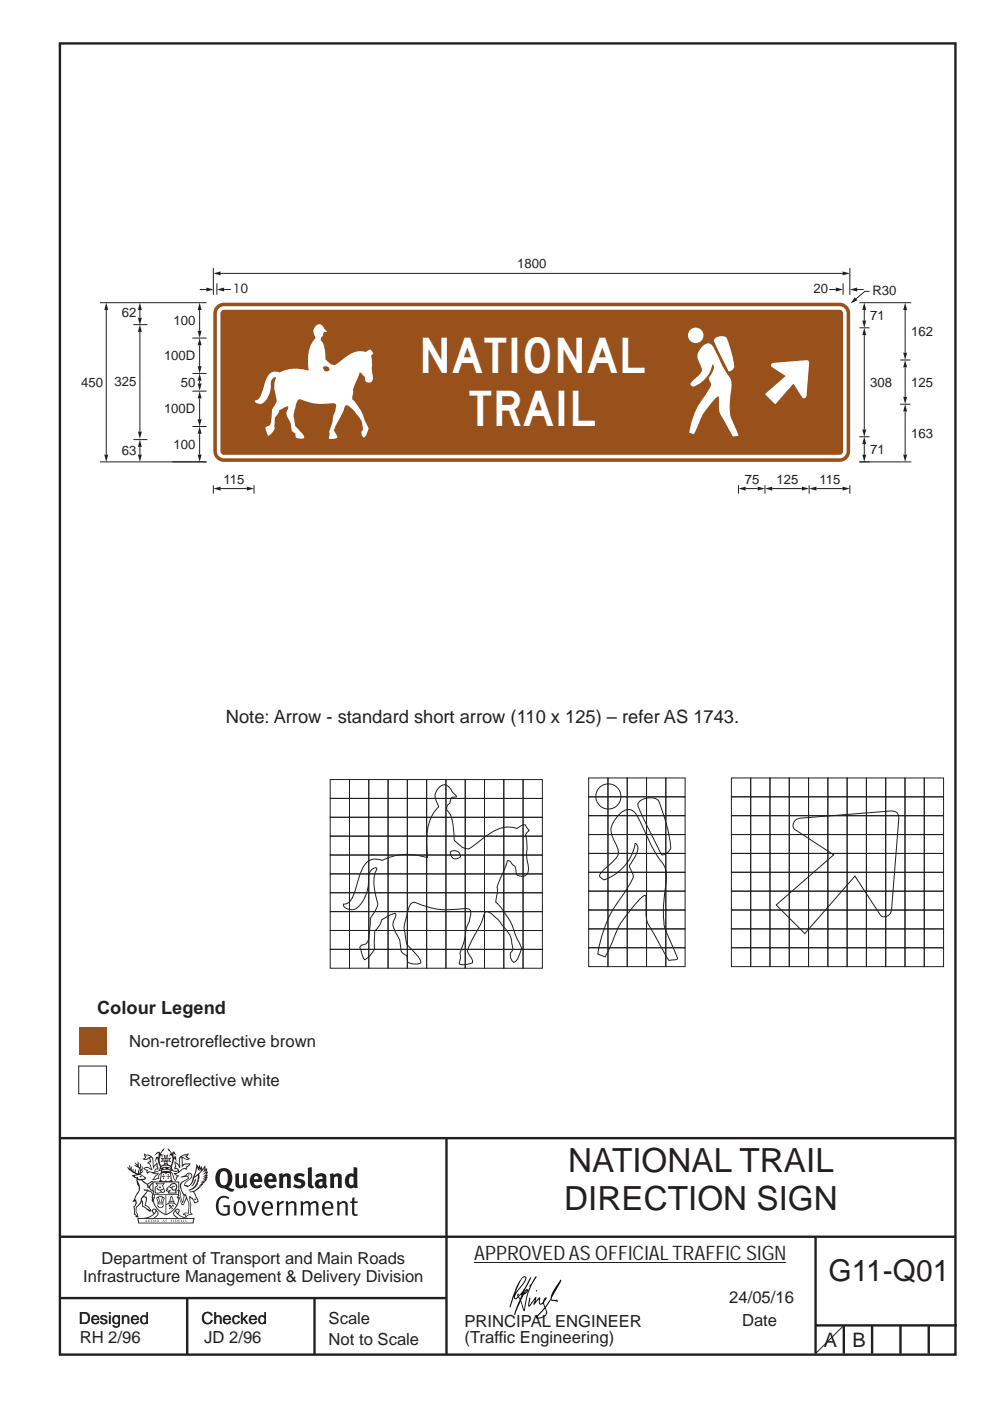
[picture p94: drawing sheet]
<svg xmlns="http://www.w3.org/2000/svg" width="210mm" height="297mm" viewBox="0 0 210 297" stroke-linecap="round" stroke-linejoin="round" font-family="sans-serif">
<defs><g id="words">
<g font-size="10.4" fill="#fff">
<text x="88.9" y="79.2">NATIONAL</text>
<text x="99.4" y="90.4">TRAIL</text>
</g>
<g font-size="7.1" fill="#231f20">
<text x="120.5" y="248.6">NATIONAL TRAIL</text>
<text x="119.7" y="256.4">DIRECTION SIGN</text>
</g>
<text font-size="6.3" fill="#231f20" x="175.7" y="271.7">G11-Q01</text>
<g font-size="4.2" fill="#231f20">
<text x="100.6" y="267.2">APPROVED AS OFFICIAL TRAFFIC SIGN</text>
<text x="174.7" y="285.6">A</text>
<text x="180.8" y="285.6">B</text>
</g>
<g font-size="3.9" fill="#231f20">
<text x="47.9" y="153.2">Note: Arrow - standard short arrow (110 x 125) – refer AS 1743.</text>
<text x="20.6" y="214.9">Colour Legend</text>
</g>
<g font-size="3.5" fill="#231f20">
<text x="27.4" y="222">Non-retroreflective brown</text>
<text x="27.4" y="230.3">Retroreflective white</text>
<text x="21.5" y="267.9">Department of Transport and Main Roads</text>
<text x="17.7" y="271.8">Infrastructure Management &amp; Delivery Division</text>
<text x="16.7" y="280.7">Designed</text>
<text x="42.7" y="280.7">Checked</text>
<text x="69.7" y="280.7">Scale</text>
<text x="98.5" y="281.4">PRINCIPAL ENGINEER</text>
<text x="154.7" y="276.2">24/05/16</text>
<text x="157.4" y="281.2">Date</text>
<text x="16.9" y="284.8">RH 2/96</text>
<text x="43.3" y="284.8">JD 2/96</text>
<text x="69.7" y="285.2">Not to Scale</text>
<text x="98.5" y="284.8">(Traffic Engineering)</text>
</g>
<g font-size="2.8" fill="#231f20">
<text x="109.7" y="56.9">1800</text>
<text x="49.4" y="62.2">10</text>
<text x="172.6" y="62.2">20</text>
<text x="185" y="62.5">R30</text>
<text x="25.8" y="67.2">62</text>
<text x="36.8" y="68.9">100</text>
<text x="184.6" y="67.8">71</text>
<text x="193.3" y="71.2">162</text>
<text x="34.8" y="76.4">100D</text>
<text x="17.2" y="82">450</text>
<text x="24.3" y="81.8">325</text>
<text x="38.3" y="82">50</text>
<text x="184.6" y="82">308</text>
<text x="193.3" y="82">125</text>
<text x="34.8" y="87.7">100D</text>
<text x="36.8" y="95.2">100</text>
<text x="193.3" y="92.8">163</text>
<text x="25.8" y="96.5">63</text>
<text x="184.6" y="96.2">71</text>
<text x="47.4" y="102.6">115</text>
<text x="158" y="102.6">75</text>
<text x="164.7" y="102.6">125</text>
<text x="173.8" y="102.6">115</text>
</g>
</g></defs>
<g fill="none" stroke="#231f20" stroke-width=".51">
<path d="M12.7 9.2h190v278h-190zM12.7 241.3h189.9M94.7 241.4v45.8M12.7 275.2h82M12.7 262.2h190.1M39.7 275.2v12M66.7 275.2v12M173 262.2v24.8M173 281h30M179 281v6M185 281v6M191 281v6"/>
<path d="M197 281v6"/>
</g>
<g fill="#231f20">
<path d="M47 248.5a2.55 2.55 0 0 0 0 2.7l.3 .1a.81 .81 0 0 0 1-.9v-.6a1.04 1.04 0 0 0-1.1-1.5zM46.3 248.1a1.82 1.82 0 0 1 2.1-.2 1.82 1.82 0 0 1 .9 1.9 2.29 2.29 0 0 1-.8 1.9l.7 .3h.5l-.2 .6a2.87 2.87 0 0 1-2-.7 2.12 2.12 0 0 1-1.7-3.1z" fill-rule="evenodd"/>
<path d="M49.9 248.9l.8-.2v2a.46 .46 0 0 0 .2 .6 .46 .46 0 0 0 .7-.2v-2.2l.7-.2v2.4l.2 .5-.6 .4-.2-.3a1.02 1.02 0 0 1-1.2 .2 1.02 1.02 0 0 1-.6-1.1z" fill-rule="evenodd"/>
<path d="M54 249.5l-.1 .5h.9a.49 .49 0 0 0-.2-.6 .49 .49 0 0 0-.6 .1zM53.4 249.2a1.34 1.34 0 0 1 1.6-.3 1.34 1.34 0 0 1 .6 1.5v.2h-1.7a.77 .77 0 0 0 .5 .8 .77 .77 0 0 0 .9-.3l.3 .4a1.59 1.59 0 0 1-2.1 .2 1.59 1.59 0 0 1-.4-2z" fill-rule="evenodd"/>
<path d="M57 249.5l-.1 .5h.9a.49 .49 0 0 0-.2-.6 .49 .49 0 0 0-.6 .1zM56.4 249.2a1.34 1.34 0 0 1 1.6-.3 1.34 1.34 0 0 1 .7 1.5v.2h-1.8a.77 .77 0 0 0 .5 .8 .77 .77 0 0 0 .9-.3l.3 .4a1.59 1.59 0 0 1-2 .2 1.59 1.59 0 0 1-.5-2z" fill-rule="evenodd"/>
<path d="M59.1 248.9l.8-.2 .1 .4a.95 .95 0 0 1 1-.3 .95 .95 0 0 1 .7 .8v2.3h-.8v-2.3a.46 .46 0 0 0-.8 .1v2.2h-.9z" fill-rule="evenodd"/>
<path d="M62.5 249.1a1.75 1.75 0 0 1 2.1-.1l-.2 .5-.6-.2a.43 .43 0 0 0-.6 .3l.4 .3a1.04 1.04 0 0 1 1.2 1.2 1.04 1.04 0 0 1-1.4 .9l-1.2-.4 .3-.6 1 .4 .4-.4a.88 .88 0 0 0-1-.5l-.4-.2-.1-.4z" fill-rule="evenodd"/>
<path d="M65.3 247.6l.8-.2 .1 3.8 .2 .2 .2 .5a.88 .88 0 0 1-1-.1 .88 .88 0 0 1-.3-1z" fill-rule="evenodd"/>
<path d="M67.8 250.6a.43 .43 0 0 0-.1 .7 .43 .43 0 0 0 .7-.1v-.7zM66.8 249.2a1.7 1.7 0 0 1 2.4 .1v1.8l.3 .4-.4 .5-.5-.3a1.03 1.03 0 0 1-1.7-.2 1.03 1.03 0 0 1 .8-1.5h.7v-.4a.8 .8 0 0 0-1.2 .1z" fill-rule="evenodd"/>
<path d="M69.9 248.9l.8-.2 .1 .4a.95 .95 0 0 1 1-.3 .95 .95 0 0 1 .7 .8v2.3h-.8v-2.3a.46 .46 0 0 0-.8 .1v2.2h-.8z" fill-rule="evenodd"/>
<path d="M74.3 249.5a1.48 1.48 0 0 0 0 1.7l.4 .1 .3-.2v-1.5l-.3-.2zM75 247.4l.8 .2 .1 4.3h-.7l-.1-.2a1.26 1.26 0 0 1-1.4 0 1.26 1.26 0 0 1-.6-1.3 1.29 1.29 0 0 1 .5-1.3 1.29 1.29 0 0 1 1.4-.2z" fill-rule="evenodd"/>
<path d="M46.4 253.9a1.72 1.72 0 0 1 2.2 0l-.2 .3a1.24 1.24 0 0 0-1.4-.1 1.24 1.24 0 0 0-.7 1.3 1.49 1.49 0 0 0 1.3 2l.7-.2v-1.3h-.9l-.1-.4h1.4v2a1.93 1.93 0 0 1-2.2-.1 1.93 1.93 0 0 1-.7-2.2l.2-.7z" fill-rule="evenodd"/>
<path d="M50.3 255.2a1.65 1.65 0 0 0 .3 2.2 .99 .99 0 0 0 1-1.5 .78 .78 0 0 0-.4-.8 .78 .78 0 0 0-.9 .1zM50 254.9a1.33 1.33 0 0 1 1.6-.1 1.33 1.33 0 0 1 .5 1.5 1.31 1.31 0 0 1-1.3 1.5 1.31 1.31 0 0 1-1.3-1.6l.1-.5z" fill-rule="evenodd"/>
<path d="M52.5 254.7l.4-.1 .9 2.6 .8-2.5h.5l-1.1 3h-.5z" fill-rule="evenodd"/>
<path d="M56.2 255.2l-.2 .7h1.4a.7 .7 0 0 0-.3-.8 .7 .7 0 0 0-.9 .1zM55.9 255a1.22 1.22 0 0 1 1.5-.2 1.22 1.22 0 0 1 .5 1.5h-1.9a.93 .93 0 0 0 .5 1 .93 .93 0 0 0 1.2-.2l.1 .3a1.43 1.43 0 0 1-1.7 .1 1.43 1.43 0 0 1-.6-1.7z" fill-rule="evenodd"/>
<path d="M58.7 254.8l.4-.2 .1 .5 .4-.3 .6-.2-.2 .6a.66 .66 0 0 0-.8 .6v1.9h-.4z" fill-rule="evenodd"/>
<path d="M60.6 254.8l.4-.2 .1 .5a.94 .94 0 0 1 1-.4 .94 .94 0 0 1 .8 .7v2.3h-.5l-.1-2.5a.81 .81 0 0 0-1.2 .3v2.2h-.4z" fill-rule="evenodd"/>
<path d="M63.7 254.7l.5-.1 .1 .5 .4-.3a.78 .78 0 0 1 1.1 .3 .9 .9 0 0 1 1-.5 .9 .9 0 0 1 .7 .8v2.3h-.4l-.1-2.5a.67 .67 0 0 0-1.1 .3v2.2h-.5v-2.4l-.4-.2-.7 .4v2.2h-.5z" fill-rule="evenodd"/>
<path d="M69 255.2l-.2 .7h1.4a.7 .7 0 0 0-.3-.8 .7 .7 0 0 0-.9 .1zM68.7 255a1.22 1.22 0 0 1 1.5-.2 1.22 1.22 0 0 1 .5 1.5h-1.9a.93 .93 0 0 0 .5 1 .93 .93 0 0 0 1.2-.2l.1 .3a1.44 1.44 0 0 1-1.7 .1 1.44 1.44 0 0 1-.6-1.7z" fill-rule="evenodd"/>
<path d="M71.4 254.8l.5-.2 .1 .5a.94 .94 0 0 1 1-.4 .94 .94 0 0 1 .7 .7v2.3h-.4l-.1-2.5a.81 .81 0 0 0-1.2 .3v2.2h-.5z" fill-rule="evenodd"/>
<path d="M74.7 254l.5-.2v.9h.7l-.1 .4h-.7l.1 2.2 .1 .1h.5l.1 .3a.75 .75 0 0 1-1.2-.6v-2h-.4v-.4h.4z" fill-rule="evenodd"/>
<path d="M30.8 244.9l1.1 .3-.9 .5h-.4l.5-.5zM31.8 245.5l.2-.1a2.44 2.44 0 0 1 .4 2l.1 .4 .7-1-.1 .6 .3 .3a.57 .57 0 0 0-.6 .8l-1-.2-.5 .2 .1-.5-.7-.2 .6-.2 1 .5 .1-.1-.6-1.3-.2-.1 .5-.1zM30.7 244.5l-.2 .4 .3 .4-.6 .4a1.04 1.04 0 0 0 1.4-.1l.2 .7h-.4l-.2 .4a.94 .94 0 0 1 .9 1.1l-.2-.1a1.16 1.16 0 0 0-1.5-.1l.3 .4 .4 .2 .1 .5 .2 .2v-.2a.94 .94 0 0 1 1.1 .2h.9l-1.2 1.2a1.13 1.13 0 0 0 1.2-.2l.4-.1-.1-.4 .5-.7a.83 .83 0 0 0-.6 1.1l-.3-.1-.7 .3 1.1-1.4-.5 .2-.5-.1 1.3-.5-.2-.2-.8 .4v-.3l.2-.2 .3 .1 .1-.3-.2-.4v-.6l-.2-.3-.6 .9v-.7a1.42 1.42 0 0 0-1.7-1.8z" fill-rule="evenodd"/>
<path d="M38.5 245.3l.5-.3 .7-.1-.6 .3 .8 .5h-.3zM38.3 245.5h.2l.1 2a1.69 1.69 0 0 1 1.5-.7l-.7 .5 .1 .5a1.1 1.1 0 0 0-1.5 .6l-.1-.5-.2-.2h-.5l.2-.4-.2-.7a1.42 1.42 0 0 1 .8 1.1l.2-.1zM37.1 246.2l.1 1-.2 .3v.5l.6-.1 .1 .2a.96 .96 0 0 1-1.1-.1l-.1 .1a1.06 1.06 0 0 0 1.3 .2v.1a.72 .72 0 0 1-1 .2l.3 .5 .6 .3-.4 .1-.1 .7-.3-.4-.3-1.1-.4-.4 .4 .9a1.54 1.54 0 0 0 .6 1.2l.2-.3a.58 .58 0 0 1 .5-.7l.1-.2h-.3l-.4-.3 .9-.5a.93 .93 0 0 1 1.1-.5l.1 .2 .2-.1 .1-.5a.99 .99 0 0 0 .7-.9l-1.3 .1-.4 .3v-1.5l.9 .4 .8-.3h-.3l-.5-.4 .4-.7-.7 .2a1.46 1.46 0 0 0-1.3 2.1v.4l-.2-.4z" fill-rule="evenodd"/>
<path d="M35.6 248.9l.2 .1-.1 .4h.3l-.3 .1v.5l-.1-.6h-.3l.3-.1z" fill-rule="evenodd"/>
<path d="M34.6 248.9l.2 .1-.1 .3 .4 .1h-.4v.6l-.1-.5-.3-.1h.3z" fill-rule="evenodd"/>
<path d="M34.3 248.8a.57 .57 0 0 1 .9 .2 .57 .57 0 0 1 .9-.2l.2 1.4-.2 .1a.57 .57 0 0 1-.9-.1 .69 .69 0 0 1-1.1 0zM34.2 248.1l-.3 2.1-.2 .4h2.9l-.1-.4-.3-2.1h-.2v.3l-.8-.1-.9 .1 .1-.3z" fill-rule="evenodd"/>
<path d="M34.2 252.4a.3 .3 0 0 0 .6 0 .3 .3 0 0 0-.6 0zM33.3 251l.3 .3-.3 .3a.79 .79 0 0 0 0 1.3l.8-.2-.1-.3a.55 .55 0 0 1-.7-.6h.1l.1 .3 .4 .1 .8-.2-.4-.7 .4-.3-.7 .1zM33 250.7l1.1 .2 .9-.2-.4 .7 .4 1.1a.56 .56 0 0 1-.8 .3l-.2 .1a.73 .73 0 0 1-.9 .1 .73 .73 0 0 1-.3-.9v-.4l.5-.4z" fill-rule="evenodd"/>
<path d="M35.6 251.9l.7-.5a.58 .58 0 0 1 1-.1 .58 .58 0 0 1-.5 .9l-.2-.3a.43 .43 0 0 1 .6-.3v-.1a.57 .57 0 0 0-.8 .2l-.2-.1-.3 .2 .4 .1a.55 .55 0 0 0 .9 .5v.5h-1.3l.3-.4-.1-.2-.6 .1 .2-.2-.2-.1zM35.4 251.8l-.1 .2a.39 .39 0 0 0 .2 .7l.3-.1-.2 .5h1.9l-.1-.8a.86 .86 0 0 0-.1-1.4 .86 .86 0 0 0-1.3 .4z" fill-rule="evenodd"/>
<path d="M36 254.8h.8v.2h-.8zM36.4 253.8l.2 .8h-.4zM36.4 253.5l-.3 .5-.1 .6h-.2v.4l-.7 .4 .1 .2a1.48 1.48 0 0 1 2.2 .1l.2-.1-.6-.5v-.5h-.2l-.1-.6z" fill-rule="evenodd"/>
<path d="M35.8 255.4l.3 .1 .2 .3 .3-.2-.2-.2a.38 .38 0 0 1 .4 .5l-.1-.2-.3 .3 .3 .2-.3 .2-.1-.3-.4 .3-.1-.2 .4-.3-.2-.1-.1 .1z" fill-rule="evenodd"/>
<path d="M34.5 254h.2v.2l-.3 .6h-.1zM33.6 255.3h.9v.2a.55 .55 0 0 1-.8 .4v-.2h-.2zM33.4 254h.2l.2 .8h-.2zM33.6 255h.8l.1 .1-.8 .1zM33.8 253.7h.5l-.2 1.1h-.2zM33.3 253.8l-.1 .3 .3 1.2a.48 .48 0 0 0-.1 .5 .48 .48 0 0 0 .4 .3l.6-.1a.49 .49 0 0 0 .2-.7l.3-1.2-.1-.3a1.42 1.42 0 0 0-1.5 0z" fill-rule="evenodd"/>
<path d="M33.6 251.6h.5l.1 .3h-.4z" fill-rule="evenodd"/>
<path d="M41.3 250.1l.3-.2-.2 .9-.6 .7h-.2l.5-.7z" fill-rule="evenodd"/>
<path d="M39.7 249l.3-.2 .5 .2a.88 .88 0 0 1-.6 1.1 1.22 1.22 0 0 0-.8 1.3l.5 .2a.72 .72 0 0 0 .9-.4l.5-.8 .2-.6 .8-.6v.3a2.85 2.85 0 0 1-2 2.8l.1 .1a2.13 2.13 0 0 0 1.9-1.5l-.1-.2a2.01 2.01 0 0 0 .3-1.8l1.2-1.3-.4 1 .7-.5-.7 1 .8-.4-.8 .8 .7-.1-.9 .5 .8-.1-.8 .4h.7l-.8 .3 .3 .2h-.4l.2 .4-.4-.1 .2 .3h-.4l.1 .3h-.1a2.16 2.16 0 0 1-2 1l.1 .2h.4a.76 .76 0 0 1 .7 .7l.5 1.2-.6 .2a1.45 1.45 0 0 0-1.2-1.3l.3 1.8-.1 1.9 .4 .2a1.07 1.07 0 0 0-1.2 .4v-.3l-.5-.2a.87 .87 0 0 1 1-.1l.1-.7a4.4 4.4 0 0 0-.6-3.1l-.1-.3h-.2a2.16 2.16 0 0 1-.7-2.2l.3-.3 1.2-.8a.55 .55 0 0 0-.4-.7zM37.8 252.4a.76 .76 0 0 1 .3 1.1l.6 1.6 .4-1.7 .2 .1a.61 .61 0 0 1-.1 .9l-.3 .9h-.2l-.7-1.6-.3 .1a1.18 1.18 0 0 0 .1-1.4zM41.8 247.5l.2 .8 .3-.6v.6l.3-.5a1.9 1.9 0 0 1-1.1 1.4l-.3 .3zM38.2 249.6l1.4-.1 .2 .1v.3l-.5 .3a1.26 1.26 0 0 0-1 1.9l.2 .7a1.84 1.84 0 0 1 .2 2l-.4-1.3a.96 .96 0 0 0-.4-1.3l-.4 .3a.78 .78 0 0 1-.1 1.3l.2 .2h.4l.4 1.1a.38 .38 0 0 0 .2 .4 .38 .38 0 0 0 .4-.1l.6-1.2a2.94 2.94 0 0 1 .3 2.5v.5l-.8-.1-.3 .4v.2l.4-.1 .1 .4 .2 .1a1.02 1.02 0 0 1 1.3-.5l-.1-.4-.3-.1 .2-1.7-.3-1.4 .1 .1a1.14 1.14 0 0 1 .7 .9 .63 .63 0 0 0 .9-.2 .63 .63 0 0 0-.2-.8l-.6-1.3 .9-.6 .2-.3 .2-.1v-.2h.3l-.1-.3h.4l-.1-.3 .5-.1-.2-.2 .5-.4 .1-.2-.3 .1 .5-.6-.3 .1 .3-.6-.4 .1 .4-.5v-.3l-.3 .2 .1-.6v-.3l-.4 .3-.1-.8-.5 .8-.2-.7-.2 .5-.3-.8-.1 .6-.5-.8-.1 1.4-.7 1.9a1.81 1.81 0 0 1-.9 1.4l-.6-.2a1.75 1.75 0 0 1 1.1-1.2 .75 .75 0 0 0 .1-1.3 .75 .75 0 0 0-1.2 .5z" fill-rule="evenodd"/>
<path d="M41.2 254.2l.3-.1 .1 .3h-.4z" fill-rule="evenodd"/>
<path d="M29.4 258.4h11.6l-.2 .8h-11.3zM31.3 258.2l.5-.1a2.48 2.48 0 0 0 1.4-1.3l.2 .6-.5 .5-.4 .3zM32.5 256.6l.3-.2 .2 .2-.3 .6zM37.2 256.8a2.65 2.65 0 0 0 1.8 1.4h-1.1l-.5-.3-.5-.5zM37.4 256.6l.2-.2 .3 .2-.3 .6zM29.2 258.2l.1 1.2h11.7l.3-1.1-.2-.1a4.1 4.1 0 0 1-3.3-.9l.3-.4-.1-.5a1.06 1.06 0 0 0-1.3 .9l.2 .4 .6 .5h-4.7l.3-.1a.84 .84 0 0 0 .6-.7 .84 .84 0 0 0-.5-.9l-.3-.2-.5 .1-.1 .5 .3 .4a4.2 4.2 0 0 1-3.4 .9z" fill-rule="evenodd"/>
<path d="M31 258.7l.1 .2h-.2zM31 258.6l-.3 .5 .4-.1 .2 .1z" fill-rule="evenodd"/>
<path d="M31.3 258.6h.2v.4a.25 .25 0 0 0 .3-.1 .25 .25 0 0 0-.1-.3h.1a.29 .29 0 0 1 0 .4 .29 .29 0 0 1-.4 0 .29 .29 0 0 1 0-.4z" fill-rule="evenodd"/>
<path d="M32.2 258.6a.22 .22 0 0 1 .3 .2 .22 .22 0 0 1-.3 .2zM32 258.6v.5a.33 .33 0 0 0 .5-.1 .33 .33 0 0 0 0-.4 .33 .33 0 0 0-.5 0z" fill-rule="evenodd"/>
<path d="M32.9 258.7l.1 .2h-.2zM32.9 258.6l-.2 .5 .3-.1 .2 .1z" fill-rule="evenodd"/>
<path d="M33.3 258.6h.2v.2l.3-.2-.2 .2 .2 .3-.3-.2-.1 .2h-.1l.2-.3z" fill-rule="evenodd"/>
<path d="M34.7 258.7l.1 .2h-.2zM34.7 258.6l-.3 .5 .4-.1 .2 .1z" fill-rule="evenodd"/>
<path d="M35 258.6h.4h-.1v.5h-.2l.1-.5z" fill-rule="evenodd"/>
<path d="M36.2 258.6h.3h-.2v.2h.2h-.2l.1 .3h-.2z" fill-rule="evenodd"/>
<path d="M36.7 258.6h.2v.5h-.2z" fill-rule="evenodd"/>
<path d="M37.3 258.6a.22 .22 0 0 1 .3 .2 .22 .22 0 0 1-.3 .2zM37.1 258.6v.5a.33 .33 0 0 0 .5-.1 .33 .33 0 0 0 0-.4 .33 .33 0 0 0-.5 0z" fill-rule="evenodd"/>
<path d="M37.8 258.6h.3h-.1v.2h.1h-.1v.2l.1 .1h-.3z" fill-rule="evenodd"/>
<path d="M38.3 258.6h.3l-.1 .4 .2 .1h-.4z" fill-rule="evenodd"/>
<path d="M38.9 258.6h.2v.5h-.2z" fill-rule="evenodd"/>
<path d="M39.3 258.6h.2l-.2 .1 .2 .2-.1 .2h-.1v-.2l.2 .1z" fill-rule="evenodd"/>
<path d="M34.2 247.4a1.51 1.51 0 0 1 2 .2 2.67 2.67 0 0 0-2.1 0zM35.7 247.6l.4 .2 .1 .2-.4-.1zM34.6 247.7l.4-.1 .2 .2h-.4zM34 247.9l.3 .1-.3 .1zM34.9 246.9l.3-.2 .2 .2zM34.9 245.7h.2v.4h-.2zM35 245.1l.2 .2 .2-.2-.1 .4h-.2zM35.1 246.3h.2l.1 .4-.2-.2-.2 .2zM35.3 245.7h.2v.4h-.2zM34.4 245.7l.3 .1v.2l-.3 .1 .2-.2zM35.7 245.8l.3-.1-.2 .2 .2 .2-.4-.1zM32.7 244.9l1-.5-.1 1-.2-.1-.4 .1-.2 1.1 .5-1 .2 .9a1.84 1.84 0 0 1 .3 1.7l.4 .1a2.48 2.48 0 0 1 2.2 .1l.2-.3-.2-.7 .7-1.7 .4 .6-.2-1-.2-.1-.2 .3v-.9l.6 .4-.6-.7h-.3l-.1 .4-.5-.8-.5-.3 .2 .4 .5 .6-.4 .7 .4-.3a2.06 2.06 0 0 1 0 2.2l-.6-.2-.1-.6 .1-.1 .8 .2-.4-.5 .4-.5-.7 .2-.2-.2 .2-.7-.5 .4-.5-.4 .2 .7-.2 .2-.7-.2 .4 .5-.4 .5 .7-.2 .2 .1-.2 .6-.5 .2a2.02 2.02 0 0 1 0-2.2l.3 .5-.1-.6-.3-.1 .8-1.2-.5 .3-.4 .7-.2-.3a.8 .8 0 0 0-.8 .5z" fill-rule="evenodd"/>
<path d="M29.2 250.1l.3 .2a.61 .61 0 0 1 .8 .3l.3 .2a.8 .8 0 0 1 .6 1l.4 .1 .5 .6a1 1 0 0 1 .5 1l-.1 .7v-.5h-.1a.96 .96 0 0 0-.8-1.3l-.3-.2h-.6l-.1-.1-.2 .1 .2 .3h.5l-1.1 1.4-.2 .9-.4 .6a1.33 1.33 0 0 0-.5 1.8l.2 .5a1.26 1.26 0 0 1-.5-1.4l-.1-.4a1.56 1.56 0 0 0 .4-1.7l-.3 .2 .2-.5a3.2 3.2 0 0 0 .7-3zM30.4 253.9h.4a2.06 2.06 0 0 1-.1 1.6l.7 .5 .4 .5-.6-.2-.8-.6-.1-.9a.51 .51 0 0 1 .1-.9zM28.6 249.3a1.52 1.52 0 0 1 2.1 .6l-1.1 .1-.2-.1-.2-.4-.4 .1zM27.5 247v.8l-.3-.4-.2 .1a3.1 3.1 0 0 0 2 1.5l-1 .1 .5 .6 .5 .1v1.1a1.84 1.84 0 0 1-.2 2.5l-.4 .9-.4 .4 .3 .1 .4-.1 .1 .4-.2 .5-.3 .2 .1 1.8 .2-.1 .2 .6h.2l.4-.1-.1-.5a1.3 1.3 0 0 1-.1-1.6l.8-1.1 .2 1.1 .6 .2 .4 .6 .2-.2 .2 .4 .5-.1a1.85 1.85 0 0 0-1.2-1.3l.1-.3a1.39 1.39 0 0 0 0-1.5h-.5l.5-.6a.66 .66 0 0 1 .9-.4 .66 .66 0 0 1 .3 .9l-.1 .4h.2v.1l-.2 .3 .2 .5 .2-.3a2.24 2.24 0 0 0 .1-2.2 .73 .73 0 0 1-.7-.6 .73 .73 0 0 1 .5-.8l.1-.2a.94 .94 0 0 0-.9 .8 .48 .48 0 0 1-.1-.5 .48 .48 0 0 1 .5-.3l.5-.3a.51 .51 0 0 0-.8 .2l-.5 .3-1-.8 .6-.1 .1-.5-1.1-.7 .5-.4v-.4l-.5 .5 .1-.2a.69 .69 0 0 0 .2-1.1v.5l-.3 .2 .1-1.1-.3-.2 .1 .6-.1 .2-.4-1.2v.6l-.7-.3 .6 .6-.6-.2 .2 .3a1 1 0 0 1 .8 1.5l-.2-.8v.8l-.5-.2-.1-.7-.2 .6-.2-.1v-.6l-.2 .4-.2-.2 .1-.7-.2 .5z" fill-rule="evenodd"/>
<path d="M29.5 249.5l.3-.2 .3 .3z" fill-rule="evenodd"/>
<path d="M32.4 250.5h5.6v2l-.2-.1v-1.7h-5.2v2.5h5.2v-.8l.1 .2-.1 1.1v-.3h-2.5v4a4.1 4.1 0 0 0 2.6-3.6l.1-.1a4 4 0 0 1-2.8 3.9 4.2 4.2 0 0 1-2.8-4.7l.1 1.3 .1-.1a3.8 3.8 0 0 0 2.5 3.3v-4h-2.5l-.2-.9z" fill-rule="evenodd"/>
<circle cx="40" cy="249.1" r=".17"/>
</g>
<path d="M100.6 267.7h66.2M179 281l-6 6" fill="none" stroke="#231f20" stroke-width=".21"/>
<g fill="#000">
<path d="M111.6 273.7l.2-.2-.5 .7zM110.4 274.5l.2 .1-.3 .8-.2-.5zM110.9 270.9h.5a9.3 9.3 0 0 1-2 3.1l-.1 .3 1-2.5zM110.6 271a14.7 14.7 0 0 0-2.2 4.9l-.3 1.2 .1 .1 .8-2.3a.42 .42 0 0 0 .2 .6 .42 .42 0 0 0 .6-.3l.2-.1 .2 .5-1.1 3.2h.2l1.1-2.9 .6 1.9 .2 .2 .2-.5a13.5 13.5 0 0 1 2-6.2l.4-.5-.1-.2-1.6 2.1 .4-.1a14.9 14.9 0 0 0-1.3 5.1l-.4-1.1a1.39 1.39 0 0 1 .2-1.9l.1-.2a.92 .92 0 0 0 .8-1.2 .75 .75 0 0 0-.8 .7l-.1 .2 1.6-3.4h-.1l-.4 .7a10.5 10.5 0 0 1-2.2 3.3l.2-.5a.32 .32 0 0 0-.4 .2 .32 .32 0 0 0 .1 .4l-.5 .4a3.2 3.2 0 0 1 1.1-2.3l.5-.6a2.49 2.49 0 0 0 .7-1.6l-.4-.2z" fill-rule="evenodd"/>
<path d="M113.7 273.6l.3 .2h-.3z" fill-rule="evenodd"/>
<path d="M115.6 277.5a1.15 1.15 0 0 1 .1 1.3 1.15 1.15 0 0 1-1.2 .5l-.6 .1zM112.2 275.2l-.2 1.6 .2 .2 1.2-1.5-.2 1.1 1.1-1.1a.94 .94 0 0 0 .4 1.1l.5-.3 .3 .9-1.2 1.3a.98 .98 0 0 0-.5 1 1.9 1.9 0 0 0 2.3-1.3l-.1-.2a1.02 1.02 0 0 1 .2-1.4l.6-1 1.5 .3-.2-.4v.2l-1.1-.1v-.3l2-3.6 .1-.2-.2-.2-1.7 2.8a6.6 6.6 0 0 1-1.6 2.9l-.1-.2a1.01 1.01 0 0 1 .4-1.4l.1-.2-.3-.1-.4 .4-.1 .5-.6 .4-.1-.4 .1-.9-.2-.1-.9 1 .3-1h-.2l-1.4 1.8 .3-1.5v-.1z" fill-rule="evenodd"/>
</g>
<path d="M16.7 217.8h5.9v5.9h-5.9z" fill="#99511c"/>
<path d="M16.7 226h5.9v5.9h-5.9z" fill-rule="evenodd" fill="#fff" stroke="#231f20" stroke-width=".21"/>
<g fill="none" stroke="#231f20" stroke-width=".21">
<path d="M181.8 61.4h1.4M70 165.3h4.1v4h-4.1zM70 169.3h4.1v4h-4.1zM70 173.3h4.1v4h-4.1zM70 177.3h4.1v4h-4.1zM74.1 165.3h4.1v4h-4.1zM74.1 169.3h4.1v4h-4.1zM74.1 173.3h4.1v4h-4.1zM74.1 177.3h4.1v4h-4.1zM78.2 165.3h4.1v4h-4.1zM78.2 169.3h4.1v4h-4.1zM78.2 173.3h4.1v4h-4.1z"/>
<path d="M78.2 177.3h4.1v4h-4.1zM82.3 165.3h4.1v4h-4.1zM82.3 169.3h4.1v4h-4.1zM82.3 173.3h4.1v4h-4.1zM82.3 177.3h4.1v4h-4.1zM86.4 165.3h4.1v4h-4.1zM86.4 169.3h4.1v4h-4.1zM86.4 173.3h4.1v4h-4.1zM86.4 177.3h4.1v4h-4.1zM90.5 165.3h4.1v4h-4.1zM90.5 169.3h4.1v4h-4.1zM90.5 173.3h4.1v4h-4.1z"/>
<path d="M90.5 177.3h4.1v4h-4.1zM93.3 166.8a1.31 1.31 0 0 1 2.1 .3l.7 1a.97 .97 0 0 1 .6 .9l-.9 .1-.5 1.3a1.08 1.08 0 0 0-.1 1.8 4.6 4.6 0 0 1 .9 2.5l.2 3.4 .8 .8a3.1 3.1 0 0 0 2.4 1.1l3.3-2.5a7.4 7.4 0 0 1 6.8-1.8l.9-.6 .7-.2h.3l.7 1.2-.2 .2a1.01 1.01 0 0 0-.4 1.3l.2 2.4-.1 1.5 .3 1.9a1.66 1.66 0 0 1-1.2 2.4l-1.1-.3-.3-.7a1.23 1.23 0 0 0-.6-1.4l-.5-.8-.7-.1-2.2 5.7 .1 .9-.3 2.2 .9 .9 1.1 1.6a12.4 12.4 0 0 1 2.3 4.8l1.1 2.4-.8 2.3-.8 .7-.2-.1a1.83 1.83 0 0 1 0-2.6l-.3-1.4a6.6 6.6 0 0 0-2.2-4.1 9.2 9.2 0 0 0-2.7-2.4 .82 .82 0 0 0-1.1 .8 19.4 19.4 0 0 1-2.3 4.9l-1.1 2.5 1 1.7 .1 .8-1.1 .4h-1.2l-.5-.2 .1-.4a2.54 2.54 0 0 0 .1-1.8 16.3 16.3 0 0 0 1.3-5.2 7 7 0 0 0 1-3.5l-.2-.4-.3-.3-.7-.1-1.2 .1a16.4 16.4 0 0 1-9.6-1.4 2.2 2.2 0 0 0-1.4 2.1 8.3 8.3 0 0 0-.5 5.1l.3 1.7 1.7 1.8a3.8 3.8 0 0 1 1.3 2.1 3 3 0 0 1-2.8-.1l-.2-1.4-.7-.4a1.33 1.33 0 0 1-.6-1.4l-.2-1.5-1.2-2.4a2.36 2.36 0 0 1 .3-2.5l.1-.4-.2-.3-.9 .2-2 1.1-.2 .9-1.2 1.5-.1 3.8-1.1 1.6-1 .7-1-2.6a1.35 1.35 0 0 1 1.3-.8l.4-.5 .3-.8 .2-3.2a2.14 2.14 0 0 1 .7-1.9 2.85 2.85 0 0 0 .6-3.4l-.4-1.9a6.8 6.8 0 0 1 .5-4.2l-.4-.2a2.08 2.08 0 0 0-1.3 2.3 7.2 7.2 0 0 1-3 6.5 2.27 2.27 0 0 1-2.3-.7v-.4l.7-.1a4 4 0 0 0 1.7-2.7l.6-2.1a8.3 8.3 0 0 1 2.3-4.3l.8-.3 .9-.1 1.1 .3 1-.4a12.1 12.1 0 0 1 8.6-.2 28.6 28.6 0 0 1 .3-7.1l.5-1.3 .7-1.2 .9-1.1-.3-1a2.45 2.45 0 0 1 .6-3.3zM94.6 165.3h4.1v4h-4.1zM94.6 169.3h4.1v4h-4.1zM94.6 173.3h4.1v4h-4.1zM94.6 177.3h4.1v4h-4.1zM98.7 165.3h4.1v4h-4.1zM98.7 169.3h4.1v4h-4.1zM98.7 173.3h4.1v4h-4.1zM98.7 177.3h4.1v4h-4.1zM102.8 165.3h4.1v4h-4.1zM102.8 169.3h4.1v4h-4.1z"/>
<path d="M102.8 173.3h4.1v4h-4.1zM102.8 177.3h4.1v4h-4.1zM106.9 165.3h4v4h-4zM106.9 169.3h4v4h-4zM106.9 173.3h4v4h-4zM106.9 177.3h4v4h-4zM110.9 165.3h4.1v4h-4.1zM110.9 169.3h4.1v4h-4.1zM110.9 173.3h4.1v4h-4.1zM110.9 177.3h4.1v4h-4.1zM124.9 164.9h4v4h-4zM124.9 168.9h4v4h-4z"/>
<path d="M124.9 172.9h4v4h-4zM124.9 176.9h4v4h-4zM128.9 164.9h4.1v4h-4.1zM128.9 168.9h4.1v4h-4.1zM128.9 172.9h4.1v4h-4.1zM128.9 176.9h4.1v4h-4.1zM131.2 172.8a2.32 2.32 0 0 1 3.3-.7l.6 .8 .9 1.8a38.8 38.8 0 0 0 4.9 8.9 9.4 9.4 0 0 1 .1 5.4 21.1 21.1 0 0 0 .1 7.9l2.6 6.2-.1 .3-1.7 .2-3.3-5.9a6.9 6.9 0 0 1-1.6-3.7l-.1-4.1a6.2 6.2 0 0 0-2.8 2.6 19.7 19.7 0 0 0-4.4 7.7l-1.4 2.7-1.5-.6a26.4 26.4 0 0 1 5.5-12.9l2-3.3a3.2 3.2 0 0 0-.7-2.2l-.1-.4a7.6 7.6 0 0 0 1.8-3.9l-.4-.7h-.2a9.6 9.6 0 0 1-6.7 7.6l-.7-.5-.1-.4a6.5 6.5 0 0 1 2-2.2 4.9 4.9 0 0 0 2-2.5l-.3-1.2-.5-1.2a3.8 3.8 0 0 1 .3-5.1zM133 164.9h4.1v4h-4.1zM133 168.9h4.1v4h-4.1zM133 172.9h4.1v4h-4.1zM133 176.9h4.1v4h-4.1zM135.6 170a3.5 3.5 0 0 1 3.9-.5l.3 .5a37.7 37.7 0 0 1 2.5 9.7 2.16 2.16 0 0 1-1.8 1.6l-.3-.2-4.4-9.1-.4-1-.1-.5z"/>
<path d="M137.1 164.9h4.1v4h-4.1zM137.1 168.9h4.1v4h-4.1zM137.1 172.9h4.1v4h-4.1zM137.1 176.9h4.1v4h-4.1zM141.2 164.9h4.1v4h-4.1zM141.2 168.9h4.1v4h-4.1zM141.2 172.9h4.1v4h-4.1zM141.2 176.9h4.1v4h-4.1zM70 181.3h4.1v4h-4.1zM70 185.3h4.1v4h-4.1zM70 189.3h4.1v4h-4.1zM70 193.3h4.1v4h-4.1z"/>
<path d="M70 197.3h4.1v4h-4.1zM74.1 181.3h4.1v4h-4.1zM74.1 185.3h4.1v4h-4.1zM74.1 189.3h4.1v4h-4.1zM74.1 193.3h4.1v4h-4.1zM74.1 197.3h4.1v4h-4.1zM78.2 181.3h4.1v4h-4.1zM78.2 185.3h4.1v4h-4.1zM78.2 189.3h4.1v4h-4.1zM78.2 193.3h4.1v4h-4.1zM78.2 197.3h4.1v4h-4.1zM82.3 181.3h4.1v4h-4.1z"/>
<path d="M82.3 185.3h4.1v4h-4.1zM82.3 189.3h4.1v4h-4.1zM82.3 193.3h4.1v4h-4.1zM82.3 197.3h4.1v4h-4.1zM86.4 181.3h4.1v4h-4.1zM86.4 185.3h4.1v4h-4.1zM86.4 189.3h4.1v4h-4.1zM86.4 193.3h4.1v4h-4.1zM86.4 197.3h4.1v4h-4.1zM90.5 181.3h4.1v4h-4.1zM90.5 185.3h4.1v4h-4.1zM90.5 189.3h4.1v4h-4.1z"/>
<path d="M90.5 193.3h4.1v4h-4.1zM90.5 197.3h4.1v4h-4.1zM94.6 181.3h4.1v4h-4.1zM94.6 185.3h4.1v4h-4.1zM94.6 189.3h4.1v4h-4.1zM94.6 193.3h4.1v4h-4.1zM94.6 197.3h4.1v4h-4.1zM95.6 180.6a1.31 1.31 0 0 1 2.1 1 1.17 1.17 0 0 1-1.5 .4 1.17 1.17 0 0 1-.6-1.4zM98.7 181.3h4.1v4h-4.1zM98.7 185.3h4.1v4h-4.1zM98.7 189.3h4.1v4h-4.1zM98.7 193.3h4.1v4h-4.1z"/>
<path d="M98.7 197.3h4.1v4h-4.1zM102.8 181.3h4.1v4h-4.1zM102.8 185.3h4.1v4h-4.1zM102.8 189.3h4.1v4h-4.1zM102.8 193.3h4.1v4h-4.1zM102.8 197.3h4.1v4h-4.1zM106.9 181.3h4v4h-4zM106.9 185.3h4v4h-4zM106.9 189.3h4v4h-4zM106.9 193.3h4v4h-4zM106.9 197.3h4v4h-4zM110.9 181.3h4.1v4h-4.1z"/>
<path d="M110.9 185.3h4.1v4h-4.1zM110.9 189.3h4.1v4h-4.1zM110.9 193.3h4.1v4h-4.1zM110.9 197.3h4.1v4h-4.1zM124.9 180.9h4v4h-4zM124.9 184.9h4v4h-4zM124.9 188.9h4v4h-4zM124.9 192.9h4v4h-4zM124.9 196.9h4v4h-4zM128.9 180.9h4.1v4h-4.1zM128.9 184.9h4.1v4h-4.1zM128.9 188.9h4.1v4h-4.1z"/>
<path d="M128.9 192.9h4.1v4h-4.1zM128.9 196.9h4.1v4h-4.1zM133 180.9h4.1v4h-4.1zM133 184.9h4.1v4h-4.1zM133 188.9h4.1v4h-4.1zM133 192.9h4.1v4h-4.1zM133 196.9h4.1v4h-4.1zM137.1 180.9h4.1v4h-4.1zM137.1 184.9h4.1v4h-4.1zM137.1 188.9h4.1v4h-4.1zM137.1 192.9h4.1v4h-4.1zM137.1 196.9h4.1v4h-4.1z"/>
<path d="M141.2 180.9h4.1v4h-4.1zM141.2 184.9h4.1v4h-4.1zM141.2 188.9h4.1v4h-4.1zM141.2 192.9h4.1v4h-4.1zM141.2 196.9h4.1v4h-4.1zM70 201.3h4.1v4h-4.1zM74.1 201.3h4.1v4h-4.1zM78.2 201.3h4.1v4h-4.1zM82.3 201.3h4.1v4h-4.1zM86.4 201.3h4.1v4h-4.1zM90.5 201.3h4.1v4h-4.1zM94.6 201.3h4.1v4h-4.1z"/>
<path d="M98.7 201.3h4.1v4h-4.1zM102.8 201.3h4.1v4h-4.1zM106.9 201.3h4v4h-4zM110.9 201.3h4.1v4h-4.1zM124.9 200.9h4v4h-4zM128.9 200.9h4.1v4h-4.1zM133 200.9h4.1v4h-4.1zM137.1 200.9h4.1v4h-4.1zM141.2 200.9h4.1v4h-4.1z"/>
<circle cx="129" cy="168.9" r="2.67"/>
</g>
<path d="M180.3 61.4l1.5-.4v.8z" fill="#231f20"/>
<path d="M175.9 61.4h1.4" fill="none" stroke="#231f20" stroke-width=".21"/>
<path d="M177.3 61l1.5 .4-1.5 .4z" fill="#231f20"/>
<path d="M42.4 61.4h1.4M46 60.1v2.4M178.8 60.1v2.4" fill="none" stroke="#231f20" stroke-width=".21"/>
<path d="M43.8 61l1.5 .4-1.5 .4z" fill="#231f20"/>
<path d="M47.5 61.4h1.4" fill="none" stroke="#231f20" stroke-width=".21"/>
<path d="M46 61.4l1.5-.4v.8z" fill="#231f20"/>
<path d="M46.8 58h131.9" fill="none" stroke="#231f20" stroke-width=".21"/>
<g fill="#231f20">
<path d="M45.3 58l1.5-.4v.8z"/>
<path d="M178.7 57.6l1.6 .4-1.6 .4z"/>
</g>
<path d="M45.3 56.8v5.7M180.3 56.8v5.7M182.3 69.5h2.1M182.3 64.2h11M182.3 92.6h2.1M182.3 97.9h11M183.3 94.1v2.3" fill="none" stroke="#231f20" stroke-width=".21"/>
<g fill="#231f20">
<path d="M182.9 96.4h.8l-.4 1.5z"/>
<path d="M183.3 92.6l.4 1.5h-.8z"/>
</g>
<path d="M183.3 65.7v2.3" fill="none" stroke="#231f20" stroke-width=".21"/>
<g fill="#231f20">
<path d="M182.9 68h.8l-.4 1.5z"/>
<path d="M183.3 64.2l.4 1.5h-.8z"/>
</g>
<path d="M183.3 71v20.1" fill="none" stroke="#231f20" stroke-width=".21"/>
<g fill="#231f20">
<path d="M182.9 91.1h.8l-.4 1.5z"/>
<path d="M183.3 69.5l.4 1.5h-.8z"/>
</g>
<path d="M184.4 61.8h-1l-1.8 1.5" fill="none" stroke="#231f20" stroke-width=".21"/>
<path d="M181.3 63l.6 .7-1.5 .6z" fill="#231f20"/>
<path d="M21.2 64.2h22.6M28.3 68.8h3M40.8 71.7h3M40.8 79.2h3M21.2 97.9h22.6M28.3 93.2h3M40.8 90.4h3M40.8 82.9h3M42.3 92v4.4" fill="none" stroke="#231f20" stroke-width=".21"/>
<g fill="#231f20">
<path d="M41.9 96.4h.9l-.5 1.5z"/>
<path d="M42.3 90.4l.5 1.6h-.9z"/>
</g>
<path d="M29.7 94.7v1.7" fill="none" stroke="#231f20" stroke-width=".21"/>
<g fill="#231f20">
<path d="M29.3 96.4h.8l-.4 1.5z"/>
<path d="M29.7 93.2l.4 1.5h-.8z"/>
</g>
<path d="M29.7 65.7v1.7" fill="none" stroke="#231f20" stroke-width=".21"/>
<g fill="#231f20">
<path d="M29.3 67.4h.8l-.4 1.5z"/>
<path d="M29.7 64.2l.4 1.5h-.8z"/>
</g>
<path d="M29.7 70.4v21.1" fill="none" stroke="#231f20" stroke-width=".21"/>
<g fill="#231f20">
<path d="M29.3 91.5h.8l-.4 1.6z"/>
<path d="M29.7 68.8l.4 1.6h-.8z"/>
</g>
<path d="M42.3 65.7v4.4" fill="none" stroke="#231f20" stroke-width=".21"/>
<g fill="#231f20">
<path d="M41.9 70.1h.9l-.5 1.6z"/>
<path d="M42.3 64.2l.5 1.5h-.9z"/>
</g>
<path d="M42.3 84.5v4.4" fill="none" stroke="#231f20" stroke-width=".21"/>
<g fill="#231f20">
<path d="M41.9 88.9h.9l-.5 1.5z"/>
<path d="M42.3 82.9l.5 1.6h-.9z"/>
</g>
<path d="M42.3 73.2v4.4" fill="none" stroke="#231f20" stroke-width=".21"/>
<g fill="#231f20">
<path d="M41.9 77.6h.9l-.5 1.6z"/>
<path d="M42.3 71.7l.5 1.5h-.9z"/>
</g>
<path d="M42.3 80.7v.6" fill="none" stroke="#231f20" stroke-width=".21"/>
<g fill="#231f20">
<path d="M41.9 81.3h.9l-.5 1.5z"/>
<path d="M42.3 79.2l.5 1.5h-.9z"/>
</g>
<path d="M46.8 103.6h5.5" fill="none" stroke="#231f20" stroke-width=".21"/>
<g fill="#231f20">
<path d="M45.3 103.6l1.5-.4v.8z"/>
<path d="M52.3 103.2l1.6 .4-1.6 .4z"/>
</g>
<path d="M173.2 103.6h5.5" fill="none" stroke="#231f20" stroke-width=".21"/>
<g fill="#231f20">
<path d="M171.6 103.6l1.6-.4v.8z"/>
<path d="M178.7 103.2l1.6 .4-1.6 .4z"/>
</g>
<path d="M163.8 103.6h6.3" fill="none" stroke="#231f20" stroke-width=".21"/>
<g fill="#231f20">
<path d="M162.3 103.6l1.5-.4v.8z"/>
<path d="M170.1 103.2l1.5 .4-1.5 .4z"/>
</g>
<path d="M158.2 103.6h2.5" fill="none" stroke="#231f20" stroke-width=".21"/>
<g fill="#231f20">
<path d="M156.6 103.6l1.6-.4v.8z"/>
<path d="M160.7 103.2l1.6 .4-1.6 .4z"/>
</g>
<path d="M53.9 102.9v1.8M156.6 102.9v1.8M162.3 102.9v1.8M171.6 102.9v1.8" fill="none" stroke="#231f20" stroke-width=".21"/>
<path d="M45.9 64.8l1-.5 .6-.1h130.6a2.26 2.26 0 0 1 2.2 2.2v29.3a2.26 2.26 0 0 1-2.2 2.2h-130.6a2.26 2.26 0 0 1-2.2-2.2v-29.3v-.6z" fill-rule="evenodd" fill="#99511c"/>
<path d="M46.6 65.2l.9-.3h130.6a1.51 1.51 0 0 1 1.5 1.5v29.3a1.51 1.51 0 0 1-1.5 1.5h-130.6a1.51 1.51 0 0 1-1.5-1.5v-29.3l.1-.4z" fill-rule="evenodd" fill="#fff"/>
<path d="M47 65.9l.5-.2h130.6a.76 .76 0 0 1 .7 .7v29.3a.76 .76 0 0 1-.7 .7h-130.6a.76 .76 0 0 1-.7-.7v-29.3z" fill-rule="evenodd" fill="#99511c"/>
<g fill="#fff">
<path d="M163.7 77.1l.4-.2 6.9-.5 .5 .1 .1 .5-.6 7.2a.5 .5 0 0 1-.8 .1l-1.9-3-3.9 4.4-2.2-2.1 4.4-3.9-2.9-1.9-.2-.2z" fill-rule="evenodd"/>
<path d="M68.6 77.8a.74 .74 0 0 0 .3 .9 .74 .74 0 0 0 1-.2 .82 .82 0 0 0-1.3-.7zM67.1 69a1.77 1.77 0 0 0-.2 2.6 8.3 8.3 0 0 0-1.5 6.8v.2a7.8 7.8 0 0 0-6.1 .4 2.05 2.05 0 0 0-2.9 1.6l-.5 1.7a4.1 4.1 0 0 1-1.3 2.5l-.5 .1a1.16 1.16 0 0 0 1.9 .4 5.5 5.5 0 0 0 1.5-4.5l.6-.7 .5-.1a7.6 7.6 0 0 0 .1 5l-.5 1a2.18 2.18 0 0 0-.6 1.9v.9a1.37 1.37 0 0 1-1.2 1.7l-.1 .3 .6 1.6 .7-.5a2 2 0 0 0 .6-1.9v-.5a1.27 1.27 0 0 1 .6-1.5l.2-.3a1.12 1.12 0 0 1 1-1.1l1.1-.5v.6a1.88 1.88 0 0 0 .2 2.3l.4 .8 .1 .7a1.09 1.09 0 0 0 .8 1.3l.2 1 1.2 .2 .5-.2a6 6 0 0 0-1.9-2.4 7 7 0 0 1 0-4l.2-.8a1.08 1.08 0 0 1 .8-1 11.1 11.1 0 0 0 7 .9l.4 .1a1.06 1.06 0 0 1 .2 1.2l-.5 1.3-.5 2.5a2.31 2.31 0 0 0-.3 1.8l-.2 .5a1.81 1.81 0 0 0 1.8-.1l-.1-.6a1.53 1.53 0 0 1 0-2.2l1.2-2.4 .6-1.5a1 1 0 0 1 1.4 .5l.7 .8a4.3 4.3 0 0 1 1.6 3.8 1.06 1.06 0 0 0 .2 1.6 2.74 2.74 0 0 0 1.1-2l-.7-1.4a10.2 10.2 0 0 0-2.8-4.8l.1-.8a8.6 8.6 0 0 1 1.3-4.2l.2-.6a.78 .78 0 0 1 .7 .6 1.08 1.08 0 0 1 .5 1.1 .96 .96 0 0 0 1.3 .3 .96 .96 0 0 0 .3-1.3l-.2-1-.1-2.8a.81 .81 0 0 1 .4-1l-.5-.7a1.27 1.27 0 0 0-1.1 .4 4.7 4.7 0 0 0-4.6 1.4l-1.3 1a1.45 1.45 0 0 1-2.3-.5l-.3-.3a6.6 6.6 0 0 0-.8-3.8l-.2-.1a.76 .76 0 0 1 .4-1.1l.2-.7 .6-.2-.4-.5a1.49 1.49 0 0 0-1.4-1z" fill-rule="evenodd"/>
<path d="M145.9 71.1a1.65 1.65 0 0 1 3.3 0 1.65 1.65 0 0 1-3.3 0zM151.8 71.7a1.61 1.61 0 0 1 2.7 .8l.9 3 .3 2.3a1.13 1.13 0 0 1-1.2 .8l-3-6.2v-.4zM148.9 73.5l-.4 .5a2.31 2.31 0 0 0-.1 3 1.81 1.81 0 0 1-.1 2.5l-1.9 1.9 .1 .2 .4 .3a5.7 5.7 0 0 0 4.2-4.6h.2a2.5 2.5 0 0 1-.9 2.7l-.1 .1 .5 1.6-.7 1.4a17.4 17.4 0 0 0-3.9 8.6l.9 .4 .4-.7a17 17 0 0 1 3.5-6.1l.9-1 .5-.3 .1 2.1a3.3 3.3 0 0 0 .7 2.4l2.3 4.1 1-.2 .1-.2-.6-1.4a8.9 8.9 0 0 1-1.1-6.6l.1-.9a4 4 0 0 0-.8-4.1l-2.2-4.2a3.4 3.4 0 0 0-1.7-2.2l-.5 .1z" fill-rule="evenodd"/>
</g>
<path d="M190.9 76.3h2.2M190.9 85.7h2.2M192 87.2v9.2M45.3 102.9v1.8M180.3 102.9v1.8" fill="none" stroke="#231f20" stroke-width=".21"/>
<g fill="#231f20">
<path d="M191.6 96.4h.8l-.4 1.5z"/>
<path d="M192 85.7l.4 1.5h-.8z"/>
</g>
<path d="M192 65.7v9.1" fill="none" stroke="#231f20" stroke-width=".21"/>
<g fill="#231f20">
<path d="M191.6 74.8h.8l-.4 1.5z"/>
<path d="M192 64.2l.4 1.5h-.8z"/>
</g>
<path d="M192 77.9v6.2" fill="none" stroke="#231f20" stroke-width=".21"/>
<g fill="#231f20">
<path d="M191.6 84.1h.8l-.4 1.6z"/>
<path d="M192 76.3l.4 1.6h-.8z"/>
</g>
<path d="M22.5 65.7v30.7" fill="none" stroke="#231f20" stroke-width=".21"/>
<g fill="#231f20">
<path d="M22.1 96.4h.9l-.5 1.5z"/>
<path d="M22.5 64.2l.5 1.5h-.9z"/>
</g>
<g fill="none" stroke="#231f20" stroke-width=".21">
<path d="M155.1 164.9h4.1v4h-4.1zM155.1 168.9h4.1v4h-4.1zM155.1 172.9h4.1v4h-4.1zM155.1 176.9h4.1v4h-4.1zM159.2 164.9h4.1v4h-4.1zM159.2 168.9h4.1v4h-4.1zM159.2 172.9h4.1v4h-4.1zM159.2 176.9h4.1v4h-4.1zM163.3 164.9h4.1v4h-4.1zM163.3 168.9h4.1v4h-4.1zM163.3 172.9h4.1v4h-4.1zM163.3 176.9h4.1v4h-4.1z"/>
<path d="M167.4 164.9h4.1v4h-4.1zM167.4 168.9h4.1v4h-4.1zM167.4 172.9h4.1v4h-4.1zM167.4 176.9h4.1v4h-4.1zM168.7 173.9l1.1-.4 19.1-1.6a1.43 1.43 0 0 1 1.7 1.8l-1.5 19.1a1.48 1.48 0 0 1-.8 1.3 1.48 1.48 0 0 1-1.6-.1l-5.4-8.2-10.6 12.1-6.1-6 12.2-10.7-8.2-5.3a1.26 1.26 0 0 1 .1-2zM171.5 164.9h4.1v4h-4.1zM171.5 168.9h4.1v4h-4.1zM171.5 172.9h4.1v4h-4.1zM171.5 176.9h4.1v4h-4.1zM175.6 164.9h4.1v4h-4.1zM175.6 168.9h4.1v4h-4.1zM175.6 172.9h4.1v4h-4.1z"/>
<path d="M175.6 176.9h4.1v4h-4.1zM179.7 164.9h4.1v4h-4.1zM179.7 168.9h4.1v4h-4.1zM179.7 172.9h4.1v4h-4.1zM179.7 176.9h4.1v4h-4.1zM183.8 164.9h4.1v4h-4.1zM183.8 168.9h4.1v4h-4.1zM183.8 172.9h4.1v4h-4.1zM183.8 176.9h4.1v4h-4.1zM187.9 164.9h4v4h-4zM187.9 168.9h4v4h-4zM187.9 172.9h4v4h-4z"/>
<path d="M187.9 176.9h4v4h-4zM191.9 164.9h4.1v4h-4.1zM191.9 168.9h4.1v4h-4.1zM191.9 172.9h4.1v4h-4.1zM191.9 176.9h4.1v4h-4.1zM196 164.9h4.1v4h-4.1zM196 168.9h4.1v4h-4.1zM196 172.9h4.1v4h-4.1zM196 176.9h4.1v4h-4.1zM155.1 180.9h4.1v4h-4.1zM155.1 184.9h4.1v4h-4.1zM155.1 188.9h4.1v4h-4.1z"/>
<path d="M155.1 192.9h4.1v4h-4.1zM155.1 196.9h4.1v4h-4.1zM159.2 180.9h4.1v4h-4.1zM159.2 184.9h4.1v4h-4.1zM159.2 188.9h4.1v4h-4.1zM159.2 192.9h4.1v4h-4.1zM159.2 196.9h4.1v4h-4.1zM163.3 180.9h4.1v4h-4.1zM163.3 184.9h4.1v4h-4.1zM163.3 188.9h4.1v4h-4.1zM163.3 192.9h4.1v4h-4.1zM163.3 196.9h4.1v4h-4.1z"/>
<path d="M167.4 180.9h4.1v4h-4.1zM167.4 184.9h4.1v4h-4.1zM167.4 188.9h4.1v4h-4.1zM167.4 192.9h4.1v4h-4.1zM167.4 196.9h4.1v4h-4.1zM171.5 180.9h4.1v4h-4.1zM171.5 184.9h4.1v4h-4.1zM171.5 188.9h4.1v4h-4.1zM171.5 192.9h4.1v4h-4.1zM171.5 196.9h4.1v4h-4.1zM175.6 180.9h4.1v4h-4.1zM175.6 184.9h4.1v4h-4.1z"/>
<path d="M175.6 188.9h4.1v4h-4.1zM175.6 192.9h4.1v4h-4.1zM175.6 196.9h4.1v4h-4.1zM179.7 180.9h4.1v4h-4.1zM179.7 184.9h4.1v4h-4.1zM179.7 188.9h4.1v4h-4.1zM179.7 192.9h4.1v4h-4.1zM179.7 196.9h4.1v4h-4.1zM183.8 180.9h4.1v4h-4.1zM183.8 184.9h4.1v4h-4.1zM183.8 188.9h4.1v4h-4.1zM183.8 192.9h4.1v4h-4.1z"/>
<path d="M183.8 196.9h4.1v4h-4.1zM187.9 180.9h4v4h-4zM187.9 184.9h4v4h-4zM187.9 188.9h4v4h-4zM187.9 192.9h4v4h-4zM187.9 196.9h4v4h-4zM191.9 180.9h4.1v4h-4.1zM191.9 184.9h4.1v4h-4.1zM191.9 188.9h4.1v4h-4.1zM191.9 192.9h4.1v4h-4.1zM191.9 196.9h4.1v4h-4.1zM196 180.9h4.1v4h-4.1z"/>
<path d="M196 184.9h4.1v4h-4.1zM196 188.9h4.1v4h-4.1zM196 192.9h4.1v4h-4.1zM196 196.9h4.1v4h-4.1zM155.1 200.9h4.1v4h-4.1zM159.2 200.9h4.1v4h-4.1zM163.3 200.9h4.1v4h-4.1zM167.4 200.9h4.1v4h-4.1zM171.5 200.9h4.1v4h-4.1zM175.6 200.9h4.1v4h-4.1zM179.7 200.9h4.1v4h-4.1zM183.8 200.9h4.1v4h-4.1z"/>
<path d="M187.9 200.9h4v4h-4zM191.9 200.9h4.1v4h-4.1zM196 200.9h4.1v4h-4.1z"/>
</g>
<use href="#words"/>
</svg>
